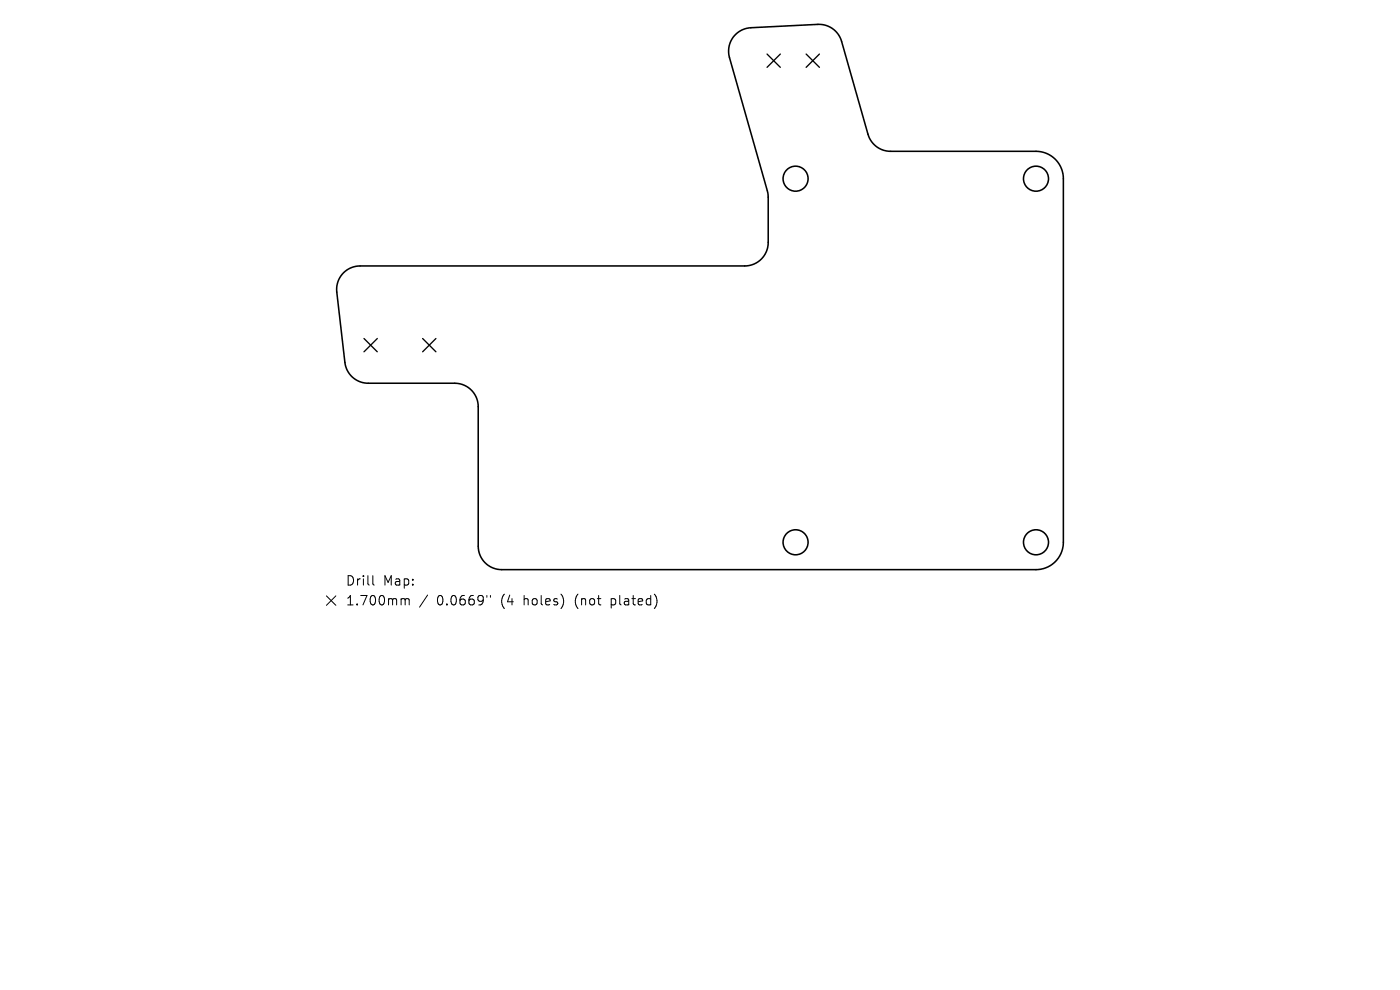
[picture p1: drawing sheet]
<svg xmlns="http://www.w3.org/2000/svg" width="297mm" height="210mm" viewBox="0 0 297 210" stroke-linecap="round" stroke-linejoin="round" font-family="sans-serif">
<defs><g id="words">
<g font-size="2.8">
<text x="73.2" y="124.5">Drill</text>
<text x="81.3" y="124.5">Map:</text>
<text x="73.2" y="128.7">1.700mm</text>
<text x="92.7" y="128.7">0.0669&quot;</text>
<text x="106.4" y="128.7">(4</text>
<text x="111.4" y="128.7">holes)</text>
<text x="122.4" y="128.7">(not</text>
<text x="130.3" y="128.7">plated)</text>
</g>
</g></defs>
<g fill="none" stroke="#000" stroke-width=".33">
<path d="M72.9 57.9a5 5 0 0 1 3.5-1.5h81.6a5 5 0 0 0 5-5l-.1-10.4-8.1-28.8a5 5 0 0 1 4.5-6.3l14.2-.7a5 5 0 0 1 5 3.6l5.6 19.7a5 5 0 0 0 4.8 3.6h30.9a5.8 5.8 0 0 1 5.8 5.8v77.1a5.8 5.8 0 0 1-5.8 5.8h-113.4a5 5 0 0 1-4.9-4.9v-29.6a5 5 0 0 0-5-5h-18.4a5 5 0 0 1-4.9-4.4l-1.8-14.9a5 5 0 0 1 1.5-4.1z"/>
<circle cx="168.8" cy="37.9" r="2.65"/>
<circle cx="219.8" cy="37.9" r="2.65"/>
<circle cx="168.8" cy="115" r="2.65"/>
<circle cx="219.8" cy="115" r="2.65"/>
</g>
<path d="M162.7 11.5l2.8 2.8M165.5 11.5l-2.8 2.8M171 11.5l2.8 2.8M173.8 11.5l-2.8 2.8M77.2 71.8l2.8 2.8M80 71.8l-2.8 2.8M89.7 71.8l2.8 2.8M92.5 71.8l-2.8 2.8" fill="none" stroke="#000" stroke-width=".28"/>
<path d="M69.2 126.4l2 2M71.2 126.4l-2 2M79.1 122.1v1.7l.3 .3M85.4 127h.3l.3 .3M86 127.3l.2-.3 .5 .1 .1 1.2M86 127.3v1M90.7 126.2l-1.7 2.6M103.3 126.3v.4M104 126.3v.4" fill="none" stroke="#000" stroke-width=".21"/>
<use href="#words"/>
</svg>
